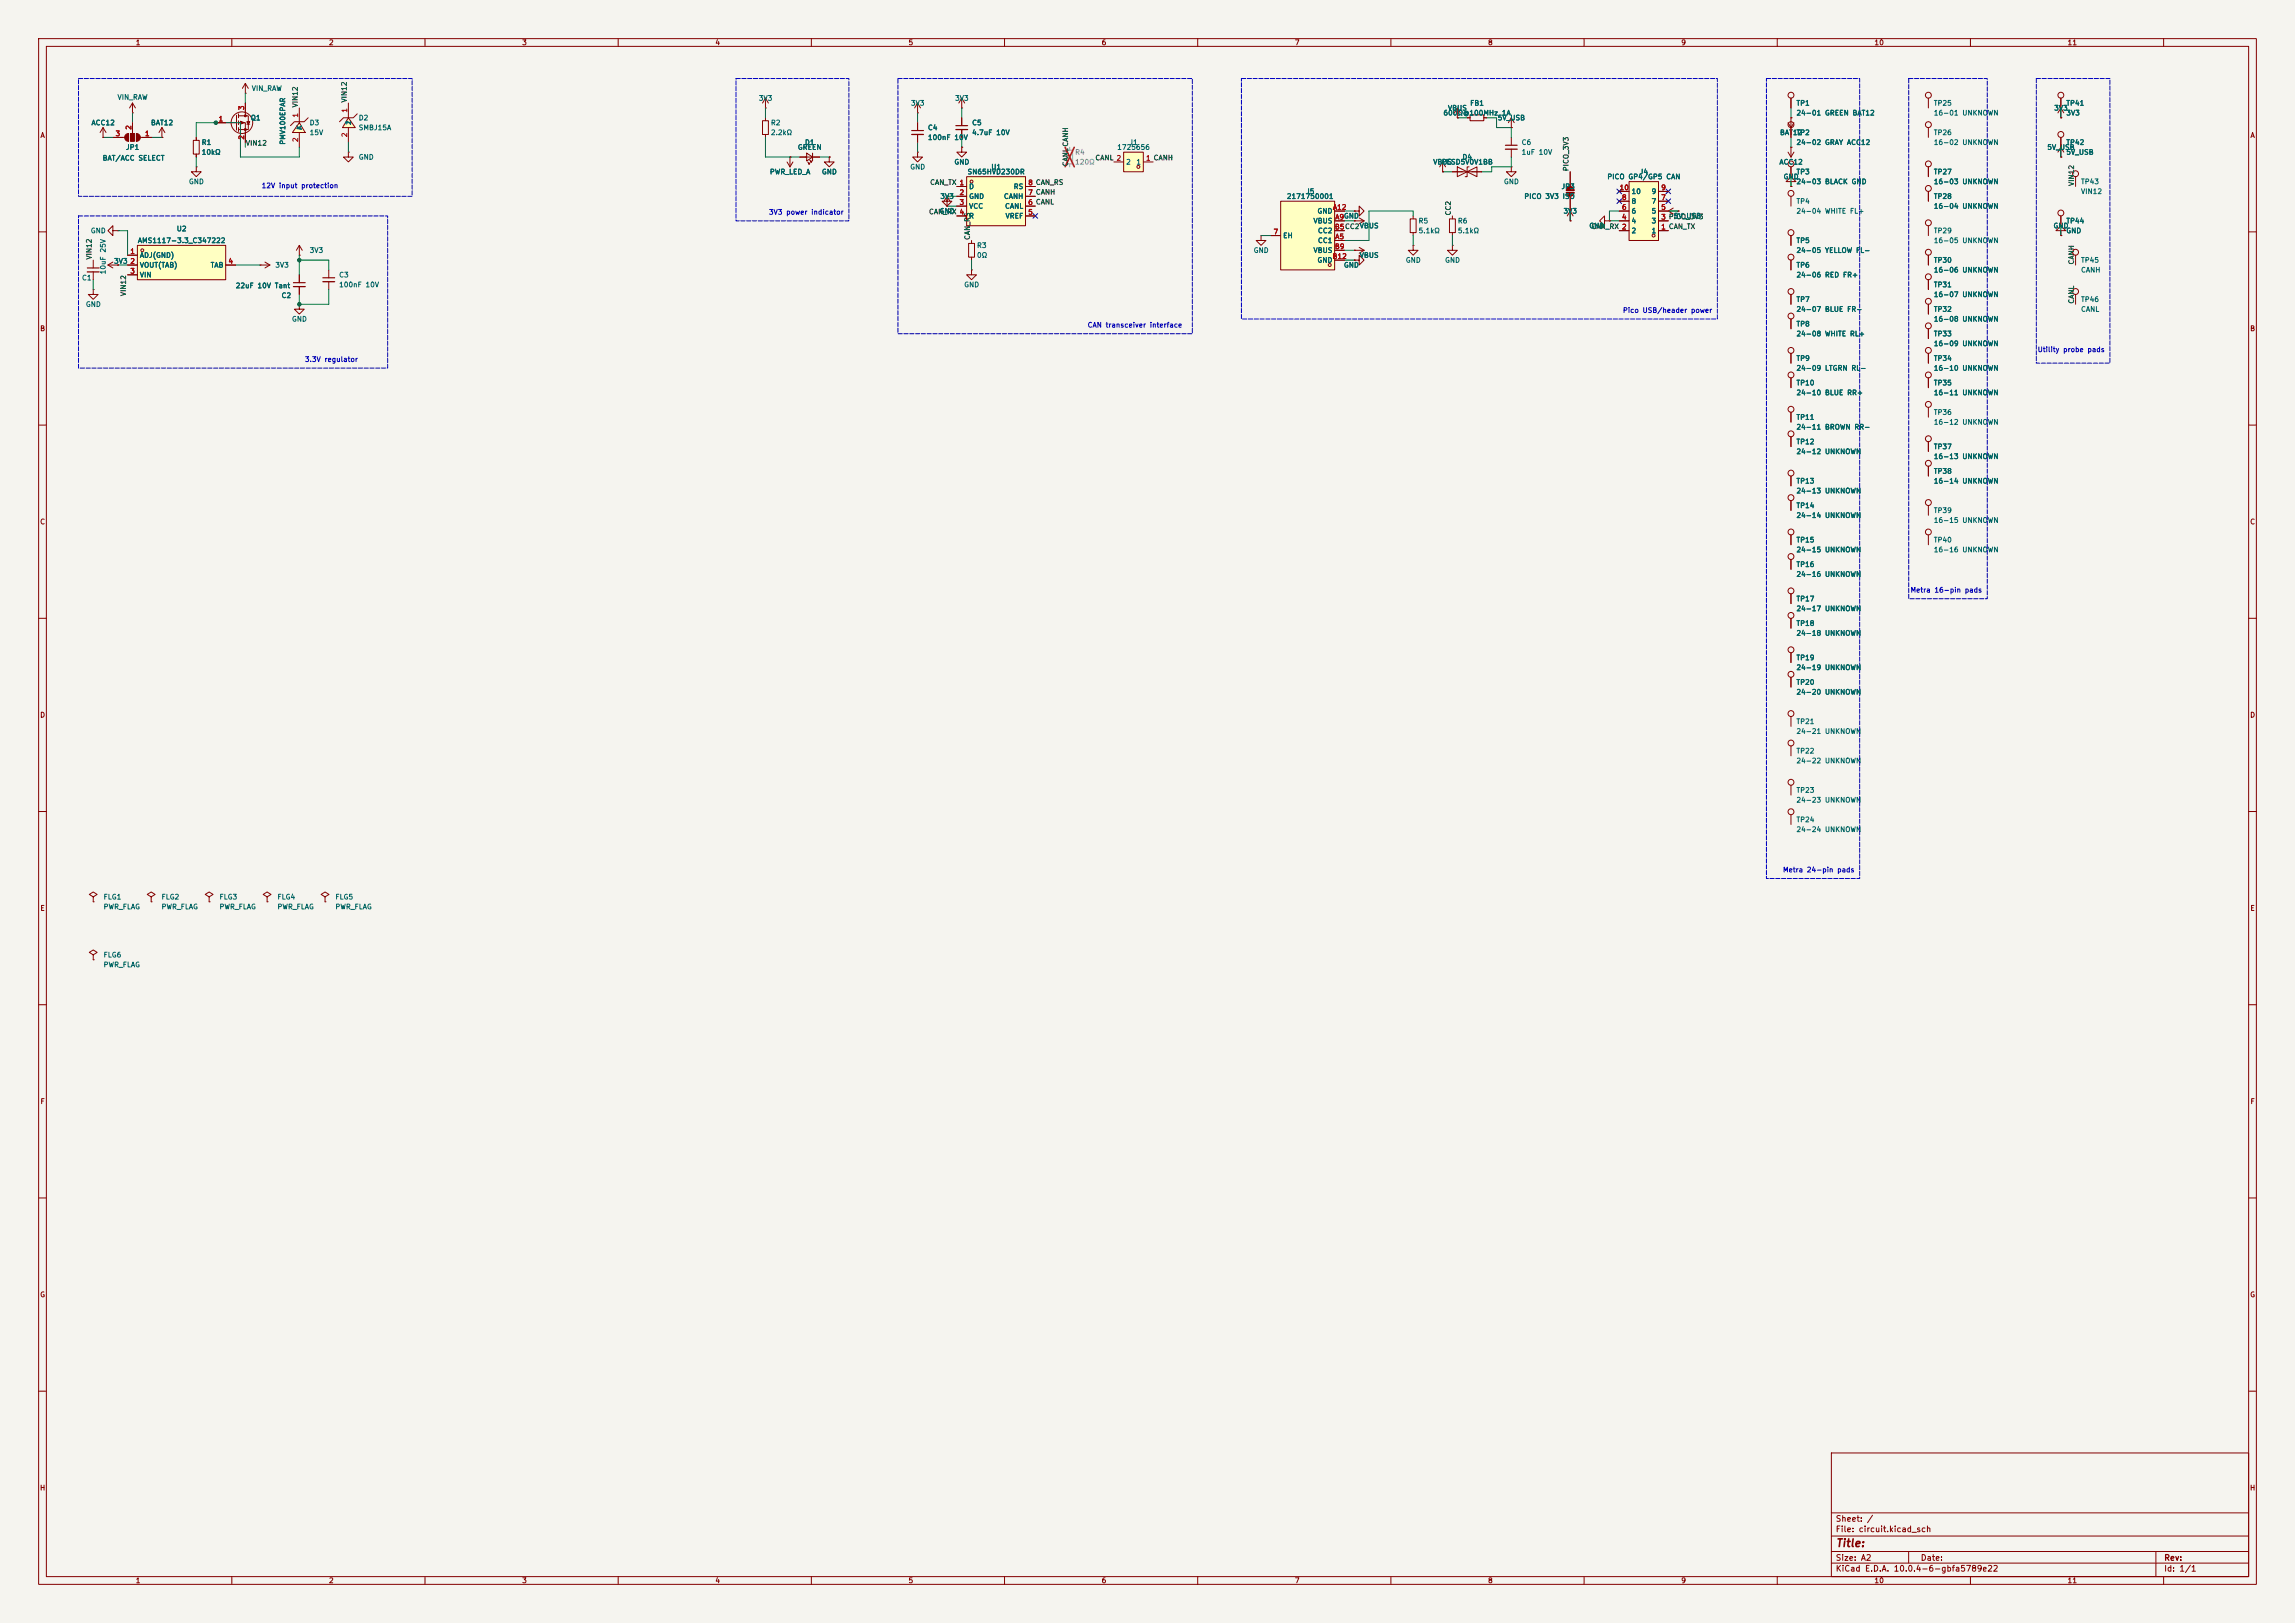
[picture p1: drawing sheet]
<svg xmlns="http://www.w3.org/2000/svg" width="594mm" height="420mm" viewBox="0 0 594 420" stroke-linecap="round" stroke-linejoin="round" font-family="sans-serif">
<defs><g id="words">
<text font-size="2" fill="#840000" x="475" y="400.8">Title:</text>
<g font-size="1.5" fill="#840000">
<text x="475" y="394.1">Sheet: /</text>
<text x="475" y="396.8">File: circuit.kicad_sch</text>
<text x="475" y="407">KiCad E.D.A. 10.0.4-6-gbfa5789e22</text>
<text x="475" y="404.2">Size: A2</text>
<text x="497" y="404.2">Date:</text>
<text x="560" y="404.2">Rev:</text>
<text x="560" y="407">Id: 1/1</text>
</g>
<g font-size="1.3" fill="#840000">
<text x="35" y="12">1</text>
<text x="85" y="12">2</text>
<text x="135" y="12">3</text>
<text x="185" y="12">4</text>
<text x="235" y="12">5</text>
<text x="285" y="12">6</text>
<text x="335" y="12">7</text>
<text x="385" y="12">8</text>
<text x="435" y="12">9</text>
<text x="485" y="12">10</text>
<text x="535" y="12">11</text>
<text x="10.3" y="36">A</text>
<text x="582.3" y="36">A</text>
<text x="10.3" y="86">B</text>
<text x="582.3" y="86">B</text>
<text x="10.3" y="136">C</text>
<text x="582.3" y="136">C</text>
<text x="10.3" y="186">D</text>
<text x="582.3" y="186">D</text>
<text x="10.3" y="236">E</text>
<text x="582.3" y="236">E</text>
<text x="10.3" y="286">F</text>
<text x="582.3" y="286">F</text>
<text x="10.3" y="336">G</text>
<text x="582.3" y="336">G</text>
<text x="10.2" y="386">H</text>
<text x="582.2" y="386">H</text>
<text x="35" y="410">1</text>
<text x="85" y="410">2</text>
<text x="135" y="410">3</text>
<text x="185" y="410">4</text>
<text x="235" y="410">5</text>
<text x="285" y="410">6</text>
<text x="335" y="410">7</text>
<text x="385" y="410">8</text>
<text x="435" y="410">9</text>
<text x="485" y="410">10</text>
<text x="535" y="410">11</text>
</g>
<g font-size="1.3" fill="#006464">
<text x="65" y="23.8">VIN_RAW</text>
<text x="30.3" y="26.1">VIN_RAW</text>
<text x="196.3" y="26.4">3V3</text>
<text x="235.6" y="27.6">3V3</text>
<text x="247.1" y="26.4">3V3</text>
<text x="374.6" y="28.9">VBUS</text>
<text x="380.4" y="27.6">FB1</text>
<text x="464.8" y="27.6">TP1</text>
<text x="500.4" y="27.6">TP25</text>
<text x="531.5" y="28.9">3V3</text>
<text x="534.7" y="27.6">TP41</text>
<text x="23.5" y="32.7">ACC12</text>
<text x="38.9" y="32.7">BAT12</text>
<text x="64.8" y="31.5">Q1</text>
<text x="78.4" y="33.8" transform="rotate(-90 78.4 33.8)">A</text>
<text x="78.4" y="33.7" transform="rotate(-90 78.4 33.7)">K</text>
<text x="80" y="32.7">D3</text>
<text x="80" y="35.3">15V</text>
<text x="91.1" y="32.5" transform="rotate(-90 91.1 32.5)">2</text>
<text x="91.1" y="32.4" transform="rotate(-90 91.1 32.4)">1</text>
<text x="92.7" y="31.5">D2</text>
<text x="92.7" y="34">SMBJ15A</text>
<text x="199.4" y="32.7">R2</text>
<text x="199.4" y="35.3">2.2kΩ</text>
<text x="240" y="34">C4</text>
<text x="251.5" y="32.7">C5</text>
<text x="251.5" y="35.3">4.7uF 10V</text>
<text x="373.5" y="30.2">600Ω@100MHz 1A</text>
<text x="387.5" y="31.5">5V_USB</text>
<text x="460.6" y="35.3">BAT12</text>
<text x="464.8" y="35.3">TP2</text>
<text x="464.8" y="30.2">24-01 GREEN BAT12</text>
<text x="500.4" y="30.2">16-01 UNKNOWN</text>
<text x="500.4" y="35.3">TP26</text>
<text x="534.7" y="30.2">3V3</text>
<text x="26.4" y="41.9">BAT/ACC SELECT</text>
<text x="32.5" y="39.1">JP1</text>
<text x="52.1" y="37.8">R1</text>
<text x="52.1" y="40.3">10kΩ</text>
<text x="74.1" y="37.6" transform="rotate(-90 74.1 37.6)">PMV100EPAR</text>
<text x="92.7" y="41.6">GND</text>
<text x="206.4" y="39.1">GREEN</text>
<text x="208.2" y="37.8">D1</text>
<text x="240" y="36.5">100nF 10V</text>
<text x="289" y="39.1">1725656</text>
<text x="292.2" y="37.8">J1</text>
<text x="378.4" y="41.6">D4</text>
<text x="393.7" y="37.8">C6</text>
<text x="393.7" y="40.3">1uF 10V</text>
<text x="464.8" y="37.8">24-02 GRAY ACC12</text>
<text x="500.4" y="37.8">16-02 UNKNOWN</text>
<text x="529.8" y="39.1">5V_USB</text>
<text x="534.7" y="40.3">5V_USB</text>
<text x="534.7" y="37.8">TP42</text>
<text x="48.8" y="48">GND</text>
<text x="199.1" y="45.4">PWR_LED_A</text>
<text x="212.6" y="45.4">GND</text>
<text x="235.5" y="44.2">GND</text>
<text x="246.9" y="42.9">GND</text>
<text x="250.3" y="45.4">SN65HVD230DR</text>
<text x="256.4" y="44.2">U1</text>
<text x="291.3" y="42.9">2</text>
<text x="294" y="42.9">1</text>
<text x="370.8" y="42.9">VBUS</text>
<text x="373" y="42.9">PESD5V0V1BB</text>
<text x="389.1" y="48">GND</text>
<text x="415.9" y="46.7">PICO GP4/GP5 CAN</text>
<text x="424.3" y="45.4">J4</text>
<text x="460.4" y="42.9">ACC12</text>
<text x="461.5" y="46.7">GND</text>
<text x="464.8" y="45.4">TP3</text>
<text x="464.8" y="48">24-03 BLACK GND</text>
<text x="500.4" y="48">16-03 UNKNOWN</text>
<text x="500.4" y="45.4">TP27</text>
<text x="538.5" y="48">TP43</text>
<text x="243.3" y="51.8">3V3</text>
<text x="250.7" y="49.2">D</text>
<text x="250.7" y="51.8">GND</text>
<text x="259.7" y="51.8">CANH</text>
<text x="262.2" y="49.2">RS</text>
<text x="332.9" y="51.8">2171750001</text>
<text x="337.9" y="50.5">J5</text>
<text x="394.4" y="51.8">PICO 3V3 ISO</text>
<text x="404" y="49.2">JP3</text>
<text x="422.1" y="53">8</text>
<text x="422.1" y="50.5">10</text>
<text x="427.3" y="53">7</text>
<text x="427.3" y="50.5">9</text>
<text x="464.8" y="53">TP4</text>
<text x="500.4" y="51.8">TP28</text>
<text x="538.5" y="50.5">VIN12</text>
<text x="243.1" y="55.6">GND</text>
<text x="250.7" y="54.3">VCC</text>
<text x="250.7" y="56.9">R</text>
<text x="260" y="54.3">CANL</text>
<text x="260.1" y="56.9">VREF</text>
<text x="339.8" y="58.1">VBUS</text>
<text x="340.9" y="55.6">GND</text>
<text x="351.8" y="59.4">VBUS</text>
<text x="367" y="58.1">R5</text>
<text x="377.2" y="58.1">R6</text>
<text x="404.5" y="55.6">3V3</text>
<text x="411.2" y="59.4">GND</text>
<text x="422.1" y="58.1">4</text>
<text x="422.1" y="55.6">6</text>
<text x="427.3" y="58.1">3</text>
<text x="427.3" y="55.6">5</text>
<text x="433.1" y="56.9">5V_USB</text>
<text x="464.8" y="55.6">24-04 WHITE FL+</text>
<text x="500.4" y="54.3">16-04 UNKNOWN</text>
<text x="531.4" y="59.4">GND</text>
<text x="534.7" y="58.1">TP44</text>
<text x="23.4" y="60.7">GND</text>
<text x="35.5" y="63.2">AMS1117-3.3_C347222</text>
<text x="45.6" y="60.2">U2</text>
<text x="80" y="65.7">3V3</text>
<text x="252.7" y="64.5">R3</text>
<text x="324.4" y="65.7">GND</text>
<text x="332" y="61.9">EH</text>
<text x="339.8" y="65.7">VBUS</text>
<text x="341" y="63.2">CC1</text>
<text x="341" y="60.7">CC2</text>
<text x="367" y="60.7">5.1kΩ</text>
<text x="377.2" y="60.7">5.1kΩ</text>
<text x="422.1" y="60.7">2</text>
<text x="427.3" y="60.7">1</text>
<text x="464.8" y="63.2">TP5</text>
<text x="464.8" y="65.7">24-05 YELLOW FL-</text>
<text x="500.4" y="63.2">16-05 UNKNOWN</text>
<text x="500.4" y="60.7">TP29</text>
<text x="534.7" y="60.7">GND</text>
<text x="27.6" y="71.1" transform="rotate(-90 27.6 71.1)">10uF 25V</text>
<text x="29.4" y="68.5">3V3</text>
<text x="36.1" y="67">ADJ(GND)</text>
<text x="36.1" y="69.6">VOUT(TAB)</text>
<text x="54.4" y="69.6">TAB</text>
<text x="71.1" y="69.6">3V3</text>
<text x="252.7" y="67">0Ω</text>
<text x="340.9" y="68.3">GND</text>
<text x="347.7" y="69.6">GND</text>
<text x="351.8" y="67">VBUS</text>
<text x="363.7" y="68.3">GND</text>
<text x="373.9" y="68.3">GND</text>
<text x="464.8" y="69.6">TP6</text>
<text x="500.4" y="70.8">16-06 UNKNOWN</text>
<text x="500.4" y="68.3">TP30</text>
<text x="538.5" y="68.3">TP45</text>
<text x="538.5" y="70.8">CANH</text>
<text x="21.1" y="72.9">C1</text>
<text x="36.1" y="72.1">VIN</text>
<text x="60.9" y="74.9">22uF 10V Tant</text>
<text x="72.7" y="77.4">C2</text>
<text x="87.6" y="72.1">C3</text>
<text x="87.6" y="74.6">100nF 10V</text>
<text x="249.4" y="74.6">GND</text>
<text x="464.8" y="72.1">24-06 RED FR+</text>
<text x="500.4" y="77.2">16-07 UNKNOWN</text>
<text x="500.4" y="74.6">TP31</text>
<text x="22.1" y="79.7">GND</text>
<text x="75.4" y="83.5">GND</text>
<text x="464.8" y="78.4">TP7</text>
<text x="464.8" y="81">24-07 BLUE FR-</text>
<text x="500.4" y="83.5">16-08 UNKNOWN</text>
<text x="500.4" y="81">TP32</text>
<text x="538.5" y="78.4">TP46</text>
<text x="538.5" y="81">CANL</text>
<text x="464.8" y="84.8">TP8</text>
<text x="464.8" y="87.3">24-08 WHITE RL+</text>
<text x="500.4" y="89.9">16-09 UNKNOWN</text>
<text x="500.4" y="87.3">TP33</text>
<text x="464.8" y="93.7">TP9</text>
<text x="500.4" y="93.7">TP34</text>
<text x="464.8" y="96.2">24-09 LTGRN RL-</text>
<text x="464.8" y="100">TP10</text>
<text x="500.4" y="96.2">16-10 UNKNOWN</text>
<text x="500.4" y="100">TP35</text>
<text x="464.8" y="102.6">24-10 BLUE RR+</text>
<text x="500.4" y="102.6">16-11 UNKNOWN</text>
<text x="500.4" y="107.7">TP36</text>
<text x="464.8" y="108.9">TP11</text>
<text x="464.8" y="111.5">24-11 BROWN RR-</text>
<text x="500.4" y="110.2">16-12 UNKNOWN</text>
<text x="464.8" y="117.8">24-12 UNKNOWN</text>
<text x="464.8" y="115.3">TP12</text>
<text x="500.4" y="119.1">16-13 UNKNOWN</text>
<text x="500.4" y="116.5">TP37</text>
<text x="464.8" y="125.4">TP13</text>
<text x="500.4" y="125.4">16-14 UNKNOWN</text>
<text x="500.4" y="122.9">TP38</text>
<text x="464.8" y="128">24-13 UNKNOWN</text>
<text x="464.8" y="131.8">TP14</text>
<text x="464.8" y="134.3">24-14 UNKNOWN</text>
<text x="500.4" y="135.6">16-15 UNKNOWN</text>
<text x="500.4" y="133.1">TP39</text>
<text x="464.8" y="143.2">24-15 UNKNOWN</text>
<text x="464.8" y="140.7">TP15</text>
<text x="500.4" y="143.2">16-16 UNKNOWN</text>
<text x="500.4" y="140.7">TP40</text>
<text x="464.8" y="149.6">24-16 UNKNOWN</text>
<text x="464.8" y="147">TP16</text>
<text x="464.8" y="155.9">TP17</text>
<text x="464.8" y="158.5">24-17 UNKNOWN</text>
<text x="464.8" y="164.8">24-18 UNKNOWN</text>
<text x="464.8" y="162.3">TP18</text>
<text x="464.8" y="173.7">24-19 UNKNOWN</text>
<text x="464.8" y="171.2">TP19</text>
<text x="464.8" y="177.5">TP20</text>
<text x="464.8" y="180">24-20 UNKNOWN</text>
<text x="464.8" y="190.2">24-21 UNKNOWN</text>
<text x="464.8" y="187.7">TP21</text>
<text x="464.8" y="197.8">24-22 UNKNOWN</text>
<text x="464.8" y="195.3">TP22</text>
<text x="464.8" y="208">24-23 UNKNOWN</text>
<text x="464.8" y="205.4">TP23</text>
<text x="464.8" y="215.6">24-24 UNKNOWN</text>
<text x="464.8" y="213.1">TP24</text>
<text x="26.7" y="233.1">FLG1</text>
<text x="41.7" y="233.1">FLG2</text>
<text x="56.7" y="233.1">FLG3</text>
<text x="71.7" y="233.1">FLG4</text>
<text x="86.7" y="233.1">FLG5</text>
<text x="26.7" y="235.6">PWR_FLAG</text>
<text x="41.7" y="235.6">PWR_FLAG</text>
<text x="56.7" y="235.6">PWR_FLAG</text>
<text x="71.7" y="235.6">PWR_FLAG</text>
<text x="86.7" y="235.6">PWR_FLAG</text>
<text x="26.7" y="250.6">PWR_FLAG</text>
<text x="26.7" y="248.1">FLG6</text>
</g>
<g font-size="1.3" fill="#a90000">
<text x="63.5" y="28.6" transform="rotate(-90 63.5 28.6)">3</text>
<text x="90.1" y="29.3" transform="rotate(-90 90.1 29.3)">1</text>
<text x="29.8" y="35.5">3</text>
<text x="34.3" y="33.7" transform="rotate(-90 34.3 33.7)">2</text>
<text x="37.4" y="35.5">1</text>
<text x="56.4" y="31.7">1</text>
<text x="77.4" y="30.6" transform="rotate(-90 77.4 30.6)">1</text>
<text x="90.1" y="35.6" transform="rotate(-90 90.1 35.6)">2</text>
<text x="63.5" y="36.3" transform="rotate(-90 63.5 36.3)">2</text>
<text x="77.4" y="36.9" transform="rotate(-90 77.4 36.9)">2</text>
<text x="296.5" y="41.9">1 CANH</text>
<text x="248.2" y="50.8">2</text>
<text x="248.2" y="53.3">3</text>
<text x="248.2" y="48.2">1</text>
<text x="266" y="53.3">6 CANL</text>
<text x="266" y="50.8">7 CANH</text>
<text x="266" y="48.2">8 CAN_RS</text>
<text x="266" y="53.3">6</text>
<text x="266" y="50.8">7</text>
<text x="266" y="48.2">8</text>
<text x="419.1" y="49.5">10</text>
<text x="419.7" y="52">8</text>
<text x="429.8" y="52">7</text>
<text x="429.8" y="49.5">9</text>
<text x="248.2" y="55.9">4</text>
<text x="266" y="55.9">5</text>
<text x="344.9" y="54.6">A12</text>
<text x="345.4" y="59.7">B5CC2VBUS</text>
<text x="345.4" y="59.7">B5</text>
<text x="345.5" y="57.1">A9GND</text>
<text x="419.7" y="57.1">4</text>
<text x="419.7" y="54.6">6</text>
<text x="419.7" y="59.7">2</text>
<text x="429.8" y="59.7">1 CAN_TX</text>
<text x="429.8" y="57.1">3 PICO_3V3</text>
<text x="429.8" y="54.6">5</text>
<text x="429.8" y="59.7">1</text>
<text x="429.8" y="57.1">3</text>
<text x="329.5" y="60.9">7</text>
<text x="345.4" y="64.7">B9</text>
<text x="345.5" y="62.2">A5</text>
<text x="33.6" y="66">1</text>
<text x="33.6" y="68.6">2</text>
<text x="33.6" y="71.1">3</text>
<text x="59" y="68.6">4</text>
<text x="344.8" y="67.3">B12</text>
</g>
<g font-size="1.3" fill="#0f0f0f">
<text x="77.3" y="27.9" transform="rotate(-90 77.3 27.9)">VIN12</text>
<text x="90" y="26.7" transform="rotate(-90 90 26.7)">VIN12</text>
<text x="63.5" y="38">VIN12</text>
<text x="283.4" y="41.8">CANL 2</text>
<text x="276.7" y="43.2" transform="rotate(-90 276.7 43.2)">CANLCANH</text>
<text x="406.3" y="44.4" transform="rotate(-90 406.3 44.4)">PICO_3V3</text>
<text x="240.6" y="48.1">CAN_TX 1</text>
<text x="537.1" y="48.3" transform="rotate(-90 537.1 48.3)">VIN12</text>
<text x="240.3" y="55.8">CAN_RX 4</text>
<text x="375.8" y="55.9" transform="rotate(-90 375.8 55.9)">CC2</text>
<text x="411.8" y="59.6">CAN_RX 2</text>
<text x="251.3" y="62.2" transform="rotate(-90 251.3 62.2)">CAN_RS</text>
<text x="24" y="67.3" transform="rotate(-90 24 67.3)">VIN12</text>
<text x="537.1" y="68.6" transform="rotate(-90 537.1 68.6)">CANH</text>
<text x="32.9" y="76.8" transform="rotate(-90 32.9 76.8)">VIN12</text>
<text x="537.1" y="78.7" transform="rotate(-90 537.1 78.7)">CANL</text>
</g>
<g font-size="1.3" fill="#939391">
<text x="278.1" y="40.3">R4</text>
<text x="278.1" y="42.9">120Ω</text>
</g>
<g font-size="1.3" fill="#0000c2">
<text x="67.6" y="49">12V input protection</text>
<text x="198.9" y="55.9">3V3 power indicator</text>
<text x="419.9" y="81.3">Pico USB/header power</text>
<text x="281.4" y="85.1">CAN transceiver interface</text>
<text x="78.8" y="94">3.3V regulator</text>
<text x="527.3" y="91.4">Utility probe pads</text>
<text x="494.4" y="153.6">Metra 16-pin pads</text>
<text x="461.4" y="226">Metra 24-pin pads</text>
</g>
</g></defs>
<path d="M0 0h594v420h-594z" fill="#f5f4ef" stroke="#f5f4ef" stroke-width=".26"/>
<g fill="none" stroke="#840000" stroke-width=".26">
<path d="M10 10h574v400h-574zM12 12h570v396h-570zM60 10v2M110 10v2M160 10v2M210 10v2M260 10v2M310 10v2M360 10v2M410 10v2M460 10v2M510 10v2"/>
<path d="M560 10v2M26.7 35.6h.1M26.7 33l-.8 1.3M26.7 33l.7 1.3M26.7 33v2.6M29.2 35.6h3.1M33.3 34.5v2.1M34.3 31.8v2.7M35.3 34.5v2.1M36.3 35.6h3.1M41.9 35.6h.1M41.9 33l-.8 1.3"/>
<path d="M41.9 33l.8 1.3M41.9 33v2.6M63.5 24.1h.1M63.5 21.6l-.8 1.3M63.5 21.6l.8 1.3M63.5 21.6v2.5M29.2 59.7v-1.3l-1.3 1.3 1.3 1.3v-1.3h1.3M30.5 59.7h.1M10 60h2M27.9 68.6l1.3 .7M27.9 68.6h2.6M29.2 67.8l-1.3 .8"/>
<path d="M30.5 68.6h.1M77.5 78.7v1.3h1.2l-1.2 1.3-1.3-1.3h1.3M77.5 78.7h.1M582 60h2M10 110h2M582 110h2M10 160h2M582 160h2M10 210h2M582 210h2M54.1 232.1l1-.6-1-.7-1 .7 1 .6v1.3M54.1 233.4h.1"/>
<path d="M84.1 232.1l1-.6-1-.7-1 .7 1 .6v1.3M84.1 233.4h.1M24.1 247.1l1-.6-1-.7-1 .7 1 .6v1.3M24.1 248.4h.1M10 260h2M582 260h2M10 310h2M582 310h2M10 360h2M474 376h108v32h-108zM582 360h2M474 397.5h108"/>
<path d="M474 391.5h108M60 408v2M110 408v2M160 408v2M210 408v2M260 408v2M310 408v2M360 408v2M410 408v2M460 408v2M474 404.5h108M474 401.5h108"/>
<path d="M494 401.5v3M510 408v2M558 401.5v6.5M560 408v2"/>
</g>
<g fill="#840000" stroke="#840000" stroke-width=".26">
<path d="M35.3 34.5a1.02 1.02 0 0 1 1 1.1 1.02 1.02 0 0 1-1 1z"/>
<path d="M33.8 34.5h1v2.1h-1z"/>
<path d="M32.6 34.8l.7-.3v2.1a1.02 1.02 0 0 1-1-.7 1.02 1.02 0 0 1 .3-1.1z"/>
</g>
<path d="M35.6 63.5h22.8v8.9h-22.8z" fill="#ffffc2"/>
<g fill="none" stroke="#840000" stroke-width=".26">
<path d="M406.4 57.2h.1M406.4 54.6l-.8 1.3M406.4 54.6l.8 1.3M406.4 54.6v2.6M24.1 67.3v2M24.1 70.4v2M33 66h2.6M33 68.6h2.6M33 71.1h2.6M35.6 63.5h22.8v8.9h-22.8zM58.4 68.6h2.6"/>
<circle cx="36.8" cy="64.8" r=".38"/>
</g>
<path d="M22.6 69.3h3.1" fill="none" stroke="#840000" stroke-width=".3"/>
<path d="M22.6 70.4h3.1" fill="none" stroke="#840000" stroke-width=".33"/>
<path d="M90.2 30.5l1.8 2.5h-3.4z" fill="#ffffc2"/>
<g fill="none" stroke="#840000" stroke-width=".26">
<path d="M34.3 29.2h.1M34.3 26.7l-.8 1.2M34.3 26.7l.8 1.2M34.3 26.7v2.5M90.2 30.5l1.8 2.5h-3.4zM90.2 39.4v1.2h1.2l-1.2 1.3-1.3-1.3h1.3M90.2 39.4h.1M90.2 26.7v3.8M90.2 33v3.8M92.5 29.5l-1.1 1h-2.5l-1 1M208.8 39.6l1.5 1-1.5 1.1zM210.3 39.6v2.1"/>
<path d="M248.9 38.1v1.3h1.3l-1.3 1.2-1.3-1.2h1.3M248.9 38.1h.1M248.9 27.9h.1M248.9 25.4v2.5M248.9 30.5v2M248.9 33.5v2.1M248.9 25.4l-.7 1.3M248.9 25.4l.8 1.3M462.8 31.8l.7 1.2M463.5 30.5h.1M463.5 30.5v2.5M464.3 31.8l-.8 1.2"/>
<path d="M50.8 43.2v1.3h1.3l-1.3 1.2-1.3-1.2h1.3M50.8 43.2h.1M207 40.6h5.1M209 41.9l.5 .5h-.2h.2v-.2M209.5 41.4l.6 .5h-.3h.3v-.2M245.1 50.8v1.3h1.3l-1.3 1.2-1.3-1.2h1.3M245.1 50.8h.1M350.5 57.2h.1M350.5 57.2h2.6M351.8 56.4l1.3 .8M353.1 57.2l-1.3 .7M375.9 44.5h7.6"/>
<path d="M377.2 43.2v2.5l5.1-2.5v2.5zM380.2 43.2h-.5v2.5h-.5M85.1 69.9v2M85.1 72.9v2M350.5 64.8h.1M350.5 64.8h2.6M351.8 64l1.3 .8M353.1 64.8l-1.3 .7M463.5 61v2.5M499.1 78.7v2.6M537.2 76.2v2.5M463.5 106.7v2.5"/>
<path d="M463.5 113v2.6M39.1 232.1l1-.6-1-.7-1 .7 1 .6v1.3M39.1 233.4h.1"/>
<circle cx="463.6" cy="60.2" r=".76"/>
<circle cx="499.1" cy="78" r=".76"/>
<circle cx="537.2" cy="75.4" r=".76"/>
<circle cx="463.6" cy="112.3" r=".76"/>
<circle cx="463.6" cy="105.9" r=".76"/>
</g>
<path d="M247.4 32.5h3M83.6 71.9h3" fill="none" stroke="#840000" stroke-width=".3"/>
<path d="M247.4 33.5h3M83.6 72.9h3" fill="none" stroke="#840000" stroke-width=".33"/>
<path d="M331.5 52.1h13.9v17.8h-13.9z" fill="#ffffc2"/>
<g fill="none" stroke="#840000" stroke-width=".26">
<path d="M379.7 30.5h.8M380.5 29.7h3.5v1.5h-3.5zM384 30.5h.8M331.5 52.1h13.9v17.8h-13.9zM345.4 57.2h2.6M345.4 54.6h2.6M345.4 59.7h2.6M373.4 44.5h.1M373.4 41.9l-.8 1.3M373.4 41.9l.7 1.3M373.4 41.9v2.6M405.4 49.8h2"/>
<path d="M405.4 49.3h2M406.4 44.5v3.8M406.4 50.8v3.8M67.3 68.6h.1M67.3 68.6h2.5M68.6 67.8l1.2 .8M69.8 68.6l-1.2 .7M326.4 61v1.2h1.3l-1.3 1.3-1.3-1.3h1.3M326.4 61h.1M328.9 61h2.6M345.4 62.2h2.6M345.4 64.8h2.6"/>
<path d="M345.4 67.3h2.6M499.1 97.8v2.5M463.5 129.5v2.6M499.1 138.4v2.6M463.5 144.8v2.5M463.5 153.7v2.5M69.1 232.1l1-.6-1-.7-1 .7 1 .6v1.3M69.1 233.4h.1"/>
<circle cx="344.2" cy="68.6" r=".38"/>
<circle cx="499.1" cy="97" r=".76"/>
<circle cx="463.6" cy="128.8" r=".76"/>
<circle cx="499.1" cy="137.7" r=".76"/>
<circle cx="463.6" cy="144" r=".76"/>
<circle cx="463.6" cy="152.9" r=".76"/>
</g>
<g fill="#840000" stroke="#840000" stroke-width=".26">
<path d="M405.4 49.8h2a1.02 1.02 0 0 1-1 1 1.02 1.02 0 0 1-1-1z"/>
<path d="M405.7 48.6a1.02 1.02 0 0 1 1.1-.3 1.02 1.02 0 0 1 .6 1h-2z"/>
</g>
<path d="M250.2 45.7h15.2v12.7h-15.2z" fill="#ffffc2"/>
<g fill="none" stroke="#840000" stroke-width=".26">
<path d="M377.2 30.5h.1M377.2 27.9l-.8 1.3M377.2 27.9l.8 1.3M377.2 27.9v2.6M463.5 33v2.6M247.6 48.3h2.6M247.6 50.8h2.6M247.6 53.3h2.6M247.6 55.9h2.6M250.2 45.7h15.2v12.7h-15.2zM265.4 48.3h2.6M265.4 50.8h2.6"/>
<path d="M265.4 53.3h2.6M265.4 55.9h2.6M463.5 43.2v2.5M499.1 43.2v2.5M533.4 59.7h1.3l-1.3-1.3-1.3 1.3h1.3v1.3M533.4 55.9v2.5M463.5 67.3v2.6M499.1 72.4v2.5M533.4 61h.1M463.5 97.8v2.5M463.5 160v2.6M463.5 193v2.6"/>
<circle cx="463.6" cy="32.3" r=".76"/>
<circle cx="251.5" cy="47" r=".38"/>
<circle cx="463.6" cy="42.4" r=".76"/>
<circle cx="499.1" cy="42.4" r=".76"/>
<circle cx="533.4" cy="55.1" r=".76"/>
<circle cx="463.6" cy="66.5" r=".76"/>
<circle cx="499.1" cy="71.6" r=".76"/>
<circle cx="463.6" cy="97" r=".76"/>
<circle cx="463.6" cy="159.3" r=".76"/>
<circle cx="463.6" cy="192.3" r=".76"/>
</g>
<path d="M421.6 47h7.7v15.2h-7.7z" fill="#ffffc2"/>
<g fill="none" stroke="#840000" stroke-width=".26">
<path d="M203.7 41.9l.8 1.3M204.5 40.6h.1M204.5 40.6v2.6M205.2 41.9l-.7 1.3M391.2 43.2v1.3h1.2l-1.2 1.2-1.3-1.2h1.3M391.2 43.2h.1M419.1 59.7h2.5M419.1 57.2h2.5M419.1 54.6h2.5M419.1 52.1h2.5M419.1 49.5h2.5M421.6 47h7.7v15.2h-7.7z"/>
<path d="M429.3 59.7h2.5M429.3 57.2h2.5M429.3 54.6h2.5M429.3 52.1h2.5M429.3 49.5h2.5M77.5 66h.1M77.5 63.5l-.8 1.3M77.5 63.5l.7 1.3M77.5 63.5v2.5M251.5 69.9v1.2h1.2l-1.2 1.3-1.3-1.3h1.3M251.5 69.9h.1M375.9 63.5v1.3h1.3l-1.3 1.2-1.3-1.2h1.3"/>
<path d="M375.9 63.5h.1M463.5 76.2v2.5M463.5 82.6v2.5M499.1 91.4v2.6M499.1 105.4v2.6M499.1 120.7v2.5"/>
<circle cx="428" cy="61" r=".38"/>
<circle cx="463.6" cy="75.4" r=".76"/>
<circle cx="463.6" cy="81.8" r=".76"/>
<circle cx="499.1" cy="90.7" r=".76"/>
<circle cx="499.1" cy="119.9" r=".76"/>
<circle cx="499.1" cy="104.6" r=".76"/>
</g>
<path d="M77.5 31.8l1.5 2.5h-3.3z" fill="#ffffc2"/>
<g fill="none" stroke="#840000" stroke-width=".26">
<path d="M77.5 31.8l1.5 2.5h-3.3zM77.5 27.9v3.9M77.5 34.3v3.8M79.8 30.5l-1.1 1h-2.5l-1 1M463.5 91.4v2.6M463.5 138.4v2.6"/>
<circle cx="463.6" cy="90.7" r=".76"/>
<circle cx="463.6" cy="137.7" r=".76"/>
</g>
<path d="M290.8 39.4h5.1v5.1h-5.1z" fill="#ffffc2"/>
<g fill="none" stroke="#840000" stroke-width=".26">
<path d="M26.7 35.6h.1M29.2 35.6h2.5M34.3 31.8v2.5M36.8 35.6h2.6M41.9 35.6h.1M50 36.3h1.6v3.6h-1.6zM50.8 35.6v.7M50.8 39.9v.7M55.9 31.8h5.3M61.2 29.8v3.9M61.7 30h2.6v3.5h-2.6M61.7 31.8h1.8v5"/>
<path d="M61.7 29.5v1M61.7 31.2v1.1M61.7 33v1M63.5 26.7v3.3M63.9 31.5h.7l-.3 .6zM63.9 32.1h.7M197.4 31.2h1.5v3.6h-1.5zM198.1 27.9h.1M198.1 25.4v2.5M198.1 30.5v.7M198.1 34.8v.8M198.1 25.4l-.7 1.3"/>
<path d="M198.1 25.4l.8 1.3M237.5 29.2h.1M237.5 39.4v1.2h1.3l-1.3 1.3-1.3-1.3h1.3M237.5 39.4h.1M237.5 26.7l-.8 1.2M237.5 26.7l.8 1.2M237.5 26.7v2.5M237.5 31.8v2M237.5 34.8v2M248.9 38.1h.1M248.9 30.5v2M248.9 33.5v2.1"/>
<path d="M290.8 39.4h5.1v5.1h-5.1zM377.2 30.5h.1M379.7 30.5h.8M384 30.5h.8M391.2 33h.1M391.2 30.5v2.5M391.2 35.6v2M391.2 38.6v2M391.2 30.5l-.8 1.3M391.2 30.5l.7 1.3M462.8 39.4l.7 1.2M463.5 38.1h.1"/>
<path d="M463.5 30.5h.1M463.5 25.4v2.5M463.5 33v2.6M463.5 38.1v2.5M464.3 39.4l-.8 1.2M499.1 25.4v2.5M499.1 33v2.6M532.6 29.2l.8-1.3 .8 1.3M532.6 39.4l.8-1.3 .8 1.3M533.4 30.5h.1M533.4 25.4v5.1M533.4 35.6v5"/>
<path d="M204.5 40.6h.1M207 40.6h1.8M210.3 40.6h1.8M214.6 40.6v1.3h1.3l-1.3 1.3-1.2-1.3h1.2M214.6 40.6h.1M245.1 53.3h.1M245.1 50.8h.1M245.1 50.8l-.8 1.3M245.1 50.8l.8 1.3M245.1 50.8v2.5M247.6 48.3h2.6M247.6 50.8h2.6"/>
<path d="M247.6 53.3h2.6M247.6 55.9h2.6M265.4 48.3h2.6M265.4 50.8h2.6M265.4 53.3h2.6M265.4 55.9h2.6M288.3 41.9h2.5M295.9 41.9h2.5M345.4 54.6h2.6M345.4 59.7h2.6M345.4 57.2h2.6M350.5 54.6h1.3v-1.3l1.3 1.3-1.3 1.3v-1.3"/>
<path d="M350.5 54.6h.1M350.5 57.2h.1M365 56.6h1.5v3.6h-1.5zM365.8 55.9v.7M373.4 44.5h.1M375.2 56.6h1.5v3.6h-1.5zM375.9 55.9v.7M375.9 44.5h2.6M381 44.5h2.5M406.4 57.2h.1M406.4 44.5v3.8M406.4 50.8v3.8"/>
<path d="M415.3 57.2v-1.3l-1.3 1.3 1.3 1.2v-1.2h1.3M416.6 57.2h.1M419.1 54.6h2.5M419.1 59.7h2.5M419.1 57.2h2.5M419.1 52.1h2.5M419.1 49.5h2.5M429.3 54.6h5M429.3 59.7h2.5M429.3 57.2h2.5M429.3 52.1h2.5M429.3 49.5h2.5"/>
<path d="M433.1 53.8l-1.3 .8 1.3 .8M434.3 54.6h.1M463.5 47h1.3l-1.3-1.3-1.2 1.3h1.2v1.3M463.5 48.3h.1M463.5 43.2v2.5M463.5 50.8v2.5M499.1 43.2v2.5M499.1 49.5v2.6M499.1 58.4v2.6M533.4 40.6h.1M533.4 55.9v2.5M537.2 45.7v2.6"/>
<path d="M24.1 74.9v1.3h1.3l-1.3 1.3-1.2-1.3h1.2M24.1 74.9h.1M30.5 68.6h.1M33 66h2.6M33 68.6h2.6M33 71.1h2.6M58.4 68.6h2.6M77.5 71.1v2.1M77.5 74.2v2M250.7 63h1.5v3.5h-1.5zM251.5 62.2v.8M251.5 66.5v.8"/>
<path d="M328.9 61h2.6M345.4 62.2h2.6M345.4 64.8h2.6M345.4 67.3h2.6M350.5 67.3h1.3v-1.3l1.3 1.3-1.3 1.3v-1.3M350.5 67.3h.1M350.5 64.8h.1M365.8 63.5v1.3h1.2l-1.2 1.2-1.3-1.2h1.3M365.8 63.5h.1M365.8 60.2v.8M375.9 60.2v.8M463.5 61v2.5"/>
<path d="M463.5 67.3v2.6M463.5 76.2v2.5M499.1 66v2.6M499.1 72.4v2.5M499.1 78.7v2.6M533.4 61h.1M537.2 66v2.6M463.5 82.6v2.5M463.5 91.4v2.6M463.5 97.8v2.5M499.1 85.1v2.5M499.1 91.4v2.6"/>
<path d="M499.1 97.8v2.5M463.5 106.7v2.5M463.5 113v2.6M499.1 114.3v2.5M463.5 123.2v2.5M463.5 129.5v2.6M463.5 138.4v2.6M499.1 120.7v2.5M499.1 130.8v2.6M463.5 144.8v2.5M463.5 153.7v2.5M463.5 160v2.6"/>
<path d="M463.5 168.9v2.6M463.5 175.3v2.5M463.5 185.4v2.6M463.5 203.2v2.5M463.5 210.8v2.6M24.1 232.1l1-.6-1-.7-1 .7 1 .6v1.3M24.1 233.4h.1"/>
<circle cx="62.6" cy="31.7" r="2.79"/>
<circle cx="463.6" cy="24.6" r=".76"/>
<circle cx="499.1" cy="32.3" r=".76"/>
<circle cx="499.1" cy="24.6" r=".76"/>
<circle cx="533.4" cy="24.6" r=".76"/>
<circle cx="533.4" cy="34.8" r=".76"/>
<circle cx="294.6" cy="43.2" r=".38"/>
<circle cx="463.6" cy="50" r=".76"/>
<circle cx="499.1" cy="57.7" r=".76"/>
<circle cx="499.1" cy="48.8" r=".76"/>
<circle cx="537.2" cy="45" r=".76"/>
<circle cx="499.1" cy="65.3" r=".76"/>
<circle cx="537.2" cy="65.3" r=".76"/>
<circle cx="499.1" cy="84.3" r=".76"/>
<circle cx="499.1" cy="113.5" r=".76"/>
<circle cx="463.6" cy="122.4" r=".76"/>
<circle cx="499.1" cy="130" r=".76"/>
<circle cx="463.6" cy="168.1" r=".76"/>
<circle cx="463.6" cy="174.5" r=".76"/>
<circle cx="463.6" cy="184.7" r=".76"/>
<circle cx="463.6" cy="202.4" r=".76"/>
<circle cx="463.6" cy="210.1" r=".76"/>
</g>
<path d="M236 33.8h3M389.6 37.6h3.1M75.9 73.2h3.1" fill="none" stroke="#840000" stroke-width=".3"/>
<path d="M236 34.8h3M389.6 38.6h3.1M75.9 74.2h3.1" fill="none" stroke="#840000" stroke-width=".33"/>
<g fill="#840000" stroke="#840000" stroke-width=".26">
<path d="M62.2 31.4l1 .4-1 .3z"/>
<circle cx="63.5" cy="30" r=".25"/>
<circle cx="63.5" cy="33.5" r=".25"/>
</g>
<path d="M276.1 38.9h1.5v3.5h-1.5zM276.9 38.1v.8M276.9 42.4v.8" fill="none" stroke="#9c9b98" stroke-width=".26"/>
<path d="M275.7 38.1l2.3 5M278 38.1l-2.3 5" fill="none" stroke="#e12e31" stroke-width=".46"/>
<g fill="none" stroke="#009600" stroke-width=".26">
<path d="M26.7 35.6h2.5M34.3 29.2v2.6M39.4 35.6h2.5M50.8 35.6v-3.8h11.4v8.8h15.3v-2.5M63.5 24.1v2.6M63.5 36.8v1.3M90.2 36.8v2.6M198.1 35.6v5h8.9M198.1 27.9v2.6M237.5 29.2v2.6M237.5 36.8v2.6M248.9 27.9v2.6"/>
<path d="M248.9 35.6v2.5M377.2 30.5h2.5M384.8 30.5h2.5v2.5h3.9v2.6M463.5 27.9v2.6M463.5 35.6v2.5M533.4 27.9v2.6M533.4 38.1v2.5M30.5 59.7h2.5v6.3M50.8 40.6v2.6M212.1 40.6h2.5M245.1 50.8h2.5M245.1 53.3h2.5"/>
<path d="M348 57.2h2.5M348 54.6h2.5M365.8 55.9v-1.3h-11.5v7.6h-6.3M373.4 44.5h2.5M391.2 40.6v2.6h-5.1v1.3h-2.6M406.4 54.6v2.6M419.1 54.6h-2.5v2.6h2.5M431.8 54.6h2.5M463.5 45.7v2.6M533.4 58.4v2.6M24.1 72.4v2.5M30.5 68.6h2.5"/>
<path d="M61 68.6h6.3M77.5 67.3h7.6v2.6M77.5 66v5.1M85.1 74.9v3.8h-7.6v-2.5M251.5 67.3v2.6M326.4 61h2.5M348 67.3h2.5M348 64.8h2.5M365.8 61v2.5M375.9 61v2.5"/>
</g>
<path d="M267.4 55.3l1.2 1.2M268.6 55.3l-1.2 1.2M418.5 51.5l1.2 1.2M418.5 48.9l1.2 1.2M419.7 51.5l-1.2 1.2M419.7 48.9l-1.2 1.2M431.2 51.5l1.2 1.2M431.2 48.9l1.2 1.2M432.4 51.5l-1.2 1.2M432.4 48.9l-1.2 1.2" fill="none" stroke="#000084" stroke-width=".26"/>
<path d="M20.3 20.3h86.4v30.5h-86.4zM190.5 20.3h29.2v36.9h-29.2zM232.4 20.3h76.2v66.1h-76.2zM321.3 20.3h123.2v62.3h-123.2zM457.2 20.3h24.1v207h-24.1zM494 20.3h20.3v134.6h-20.3zM527 20.3h19.1v73.7h-19.1zM20.3 55.9h80v39.4h-80z" fill="none" stroke="#0000c2" stroke-width=".26" stroke-dasharray="1.1 .4"/>
<g fill="#009600" stroke="#009600" stroke-width=".26">
<circle cx="77.5" cy="78.7" r=".46"/>
<circle cx="77.5" cy="67.3" r=".46"/>
<circle cx="55.9" cy="31.8" r=".46"/>
</g>
<use href="#words"/>
</svg>
